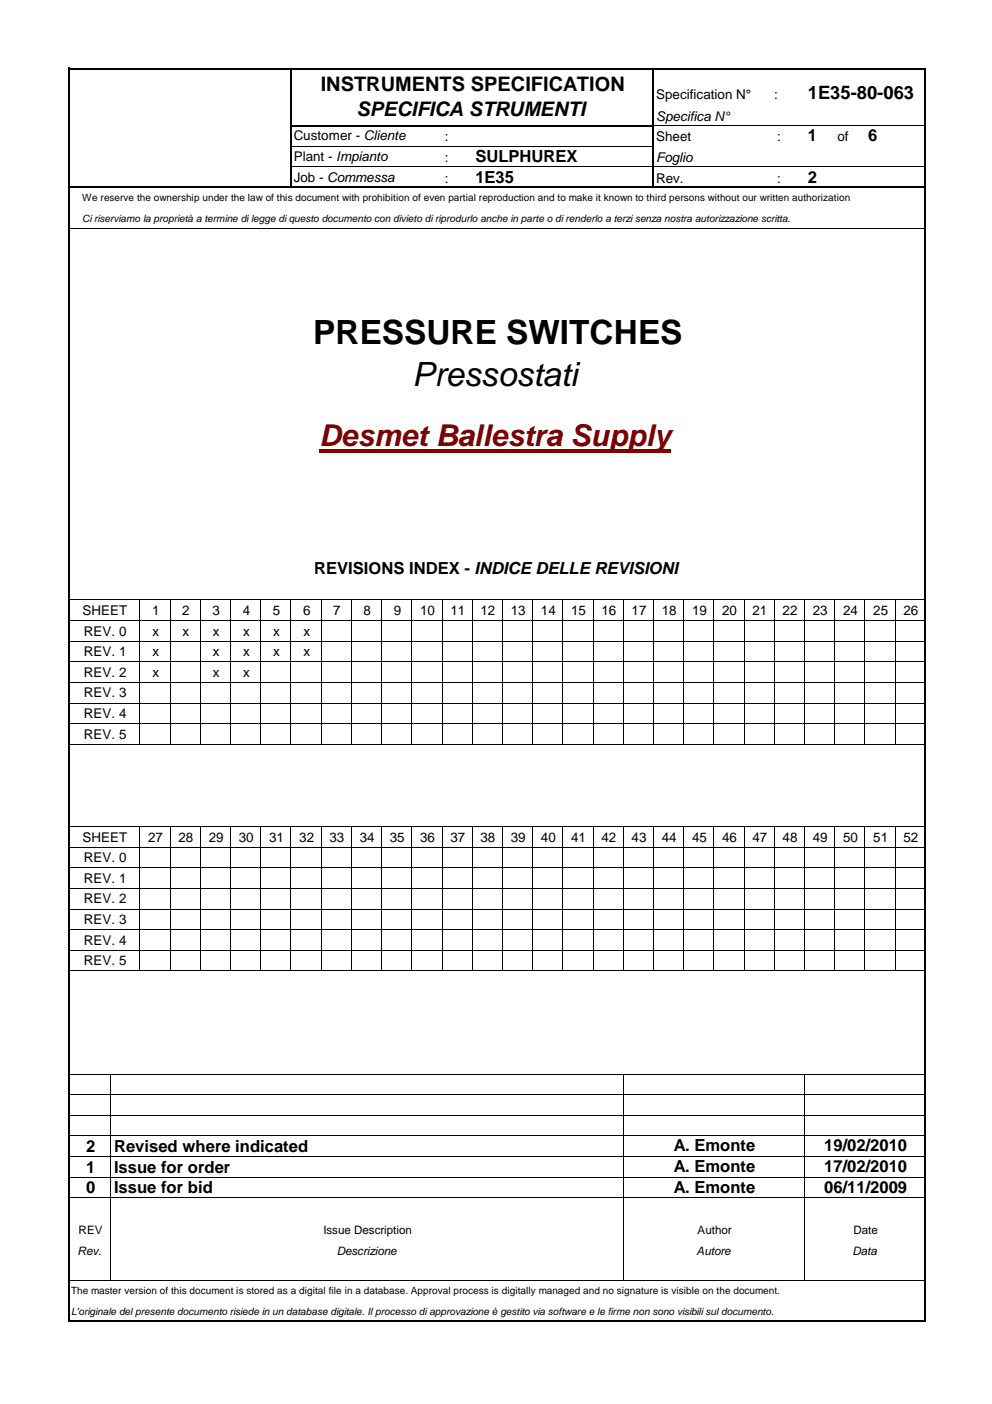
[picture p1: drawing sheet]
<svg xmlns="http://www.w3.org/2000/svg" width="210mm" height="297mm" viewBox="0 0 210 297" stroke-linecap="round" stroke-linejoin="round" font-family="sans-serif">
<defs><g id="words">
<g font-size="7.1">
<text x="66.3" y="72.7">PRESSURE SWITCHES</text>
<text x="87.2" y="81.7">Pressostati</text>
</g>
<text font-size="6.3" fill="#800000" x="67.6" y="94.3">Desmet Ballestra Supply</text>
<g font-size="4.2">
<text x="67.9" y="19.3">INSTRUMENTS SPECIFICATION</text>
<text x="75.4" y="24.6">SPECIFICA STRUMENTI</text>
</g>
<text font-size="3.9" x="170.9" y="20.9">1E35-80-063</text>
<g font-size="3.5">
<text x="170.9" y="29.9">1</text>
<text x="183.7" y="29.9">6</text>
<text x="100.6" y="34.3">SULPHUREX</text>
<text x="100.6" y="38.7">1E35</text>
<text x="170.9" y="38.7">2</text>
<text x="66.5" y="121.5">REVISIONS INDEX - INDICE DELLE REVISIONI</text>
<text x="18.2" y="243.8">2</text>
<text x="24.1" y="243.8">Revised where indicated</text>
<text x="142.6" y="243.6">A. Emonte</text>
<text x="174.4" y="243.6">19/02/2010</text>
<text x="18.2" y="248.1">1</text>
<text x="24.1" y="248.1">Issue for order</text>
<text x="142.6" y="247.9">A. Emonte</text>
<text x="174.4" y="247.9">17/02/2010</text>
<text x="18.2" y="252.5">0</text>
<text x="24.1" y="252.5">Issue for bid</text>
<text x="142.6" y="252.3">A. Emonte</text>
<text x="174.4" y="252.3">06/11/2009</text>
</g>
<g font-size="2.8">
<text x="138.9" y="20.9">Specification N°</text>
<text x="163.8" y="20.9">:</text>
<text x="62.1" y="29.7">Customer - Cliente</text>
<text x="94.1" y="29.9">:</text>
<text x="138.9" y="29.9">Sheet</text>
<text x="138.9" y="25.6">Specifica N°</text>
<text x="164.4" y="29.9">:</text>
<text x="177.2" y="29.9">of</text>
<text x="62.1" y="34.1">Plant - Impianto</text>
<text x="94.1" y="34.3">:</text>
<text x="138.9" y="34.3">Foglio</text>
<text x="62.1" y="38.4">Job - Commessa</text>
<text x="94.1" y="38.7">:</text>
<text x="138.9" y="38.7">Rev.</text>
<text x="164.4" y="38.7">:</text>
<text x="17.5" y="130.1">SHEET</text>
<text x="32.2" y="130.1">1</text>
<text x="38.6" y="130.1">2</text>
<text x="45" y="130.1">3</text>
<text x="51.4" y="130.1">4</text>
<text x="57.7" y="130.1">5</text>
<text x="64.1" y="130.1">6</text>
<text x="70.5" y="130.1">7</text>
<text x="76.9" y="130.1">8</text>
<text x="83.3" y="130.1">9</text>
<text x="88.9" y="130.1">10</text>
<text x="95.3" y="130.1">11</text>
<text x="101.7" y="130.1">12</text>
<text x="108.1" y="130.1">13</text>
<text x="114.5" y="130.1">14</text>
<text x="120.9" y="130.1">15</text>
<text x="127.3" y="130.1">16</text>
<text x="133.6" y="130.1">17</text>
<text x="140" y="130.1">18</text>
<text x="146.4" y="130.1">19</text>
<text x="152.8" y="130.1">20</text>
<text x="159.2" y="130.1">21</text>
<text x="165.6" y="130.1">22</text>
<text x="172" y="130.1">23</text>
<text x="178.4" y="130.1">24</text>
<text x="184.8" y="130.1">25</text>
<text x="191.2" y="130.1">26</text>
<text x="17.7" y="134.5">REV. 0</text>
<text x="32.3" y="134.5">x</text>
<text x="38.7" y="134.5">x</text>
<text x="45" y="134.5">x</text>
<text x="51.4" y="134.5">x</text>
<text x="57.8" y="134.5">x</text>
<text x="64.2" y="134.5">x</text>
<text x="17.7" y="138.8">REV. 1</text>
<text x="17.7" y="143.2">REV. 2</text>
<text x="32.3" y="138.8">x</text>
<text x="32.3" y="143.2">x</text>
<text x="45" y="138.8">x</text>
<text x="45" y="143.2">x</text>
<text x="51.4" y="138.8">x</text>
<text x="51.4" y="143.2">x</text>
<text x="57.8" y="138.8">x</text>
<text x="64.2" y="138.8">x</text>
<text x="17.7" y="147.5">REV. 3</text>
<text x="17.7" y="151.9">REV. 4</text>
<text x="17.7" y="156.3">REV. 5</text>
<text x="17.5" y="178.1">SHEET</text>
<text x="31.4" y="178.1">27</text>
<text x="37.8" y="178.1">28</text>
<text x="44.2" y="178.1">29</text>
<text x="50.5" y="178.1">30</text>
<text x="56.9" y="178.1">31</text>
<text x="63.3" y="178.1">32</text>
<text x="69.7" y="178.1">33</text>
<text x="76.1" y="178.1">34</text>
<text x="82.5" y="178.1">35</text>
<text x="88.9" y="178.1">36</text>
<text x="95.3" y="178.1">37</text>
<text x="101.7" y="178.1">38</text>
<text x="108.1" y="178.1">39</text>
<text x="114.5" y="178.1">40</text>
<text x="120.9" y="178.1">41</text>
<text x="127.3" y="178.1">42</text>
<text x="133.6" y="178.1">43</text>
<text x="140" y="178.1">44</text>
<text x="146.4" y="178.1">45</text>
<text x="152.8" y="178.1">46</text>
<text x="159.2" y="178.1">47</text>
<text x="165.6" y="178.1">48</text>
<text x="172" y="178.1">49</text>
<text x="178.4" y="178.1">50</text>
<text x="184.8" y="178.1">51</text>
<text x="191.2" y="178.1">52</text>
<text x="17.7" y="182.4">REV. 0</text>
<text x="17.7" y="186.8">REV. 1</text>
<text x="17.7" y="191.1">REV. 2</text>
<text x="17.7" y="195.5">REV. 3</text>
<text x="17.7" y="199.9">REV. 4</text>
<text x="17.7" y="204.2">REV. 5</text>
</g>
<g font-size="2.5">
<text x="16.6" y="261.1">REV</text>
<text x="68.5" y="261.1">Issue Description</text>
<text x="147.6" y="261.1">Author</text>
<text x="180.6" y="261.1">Date</text>
<text x="16.4" y="265.4">Rev.</text>
<text x="71.2" y="265.4">Descrizione</text>
<text x="147.4" y="265.4">Autore</text>
<text x="180.4" y="265.4">Data</text>
</g>
<g font-size="2.1">
<text x="17.4" y="42.6">We reserve the ownership under the law of this document with prohibition of even partial reproduction and to make it known to third persons without our written authorization</text>
<text x="17.4" y="47">Ci riserviamo la proprietà a termine di legge di questo documento con divieto di riprodurlo anche in parte o di renderlo a terzi senza nostra autorizzazione scritta.</text>
<text x="15" y="273.8">The master version of this document is stored as a digital file in a database. Approval process is digitally managed and no signature is visible on the document.</text>
<text x="15" y="278.1">L'originale del presente documento risiede in un database digitale. Il processo di approvazione è gestito via software e le firme non sono visibili sul documento.</text>
</g>
</g></defs>
<path d="M67.6 95h74.3v.7h-74.3z" fill="#800000"/>
<path d="M14.6 14.4v265.3M14.7 14.5h181.3M61.6 14.7v25.1M138.3 14.7v25.1M195.8 14.7v265M14.7 39.7h181.3M61.7 26.6h76.7M14.7 279.5h181.3" fill="none" stroke="#000" stroke-width=".34"/>
<g fill="none" stroke="#000" stroke-width=".21">
<path d="M61.7 35.3h76.4M61.7 31h76.4M138.4 35.3h57.2M138.4 26.6h57.2M14.7 48.4h180.9M14.7 126.9h180.9M14.7 131.3h180.9M14.7 135.7h180.9M29.6 127v30.5M36 127v30.5M42.4 127v30.5M48.8 127v30.5"/>
<path d="M55.2 127v30.5M61.6 127v30.5M68 127v30.5M74.4 127v30.5M80.8 127v30.5M87.1 127v30.5M93.5 127v30.5M99.9 127v30.5M106.3 127v30.5M112.7 127v30.5M119.1 127v30.5M125.5 127v30.5"/>
<path d="M131.9 127v30.5M138.3 127v30.5M144.7 127v30.5M151.1 127v30.5M157.5 127v30.5M163.9 127v30.5M170.2 127v30.5M176.6 127v30.5M183 127v30.5M189.4 127v30.5M14.7 140h180.9M14.7 144.4h180.9"/>
<path d="M14.7 148.7h180.9M14.7 153.1h180.9M14.7 157.5h180.9M14.7 174.9h180.9M14.7 179.3h180.9M29.6 174.9v30.5M36 174.9v30.5M42.4 174.9v30.5M48.8 174.9v30.5M55.2 174.9v30.5M61.6 174.9v30.5M68 174.9v30.5"/>
<path d="M74.4 174.9v30.5M80.8 174.9v30.5M87.1 174.9v30.5M93.5 174.9v30.5M99.9 174.9v30.5M106.3 174.9v30.5M112.7 174.9v30.5M119.1 174.9v30.5M125.5 174.9v30.5M131.9 174.9v30.5M138.3 174.9v30.5M144.7 174.9v30.5"/>
<path d="M151.1 174.9v30.5M157.5 174.9v30.5M163.9 174.9v30.5M170.2 174.9v30.5M176.6 174.9v30.5M183 174.9v30.5M189.4 174.9v30.5M14.7 183.6h180.9M14.7 188h180.9M14.7 192.3h180.9M14.7 196.7h180.9M14.7 201.1h180.9"/>
<path d="M14.7 205.4h180.9M14.7 227.2h180.9M14.7 231.6h180.9M14.7 235.9h180.9M23.5 227.2v43.6M131.9 227.2v43.6M170.2 227.2v43.6M14.7 240.3h180.9M14.7 244.7h180.9M14.7 249h180.9M14.7 253.4h180.9M14.7 270.8h180.9"/>
</g>
<use href="#words"/>
</svg>
